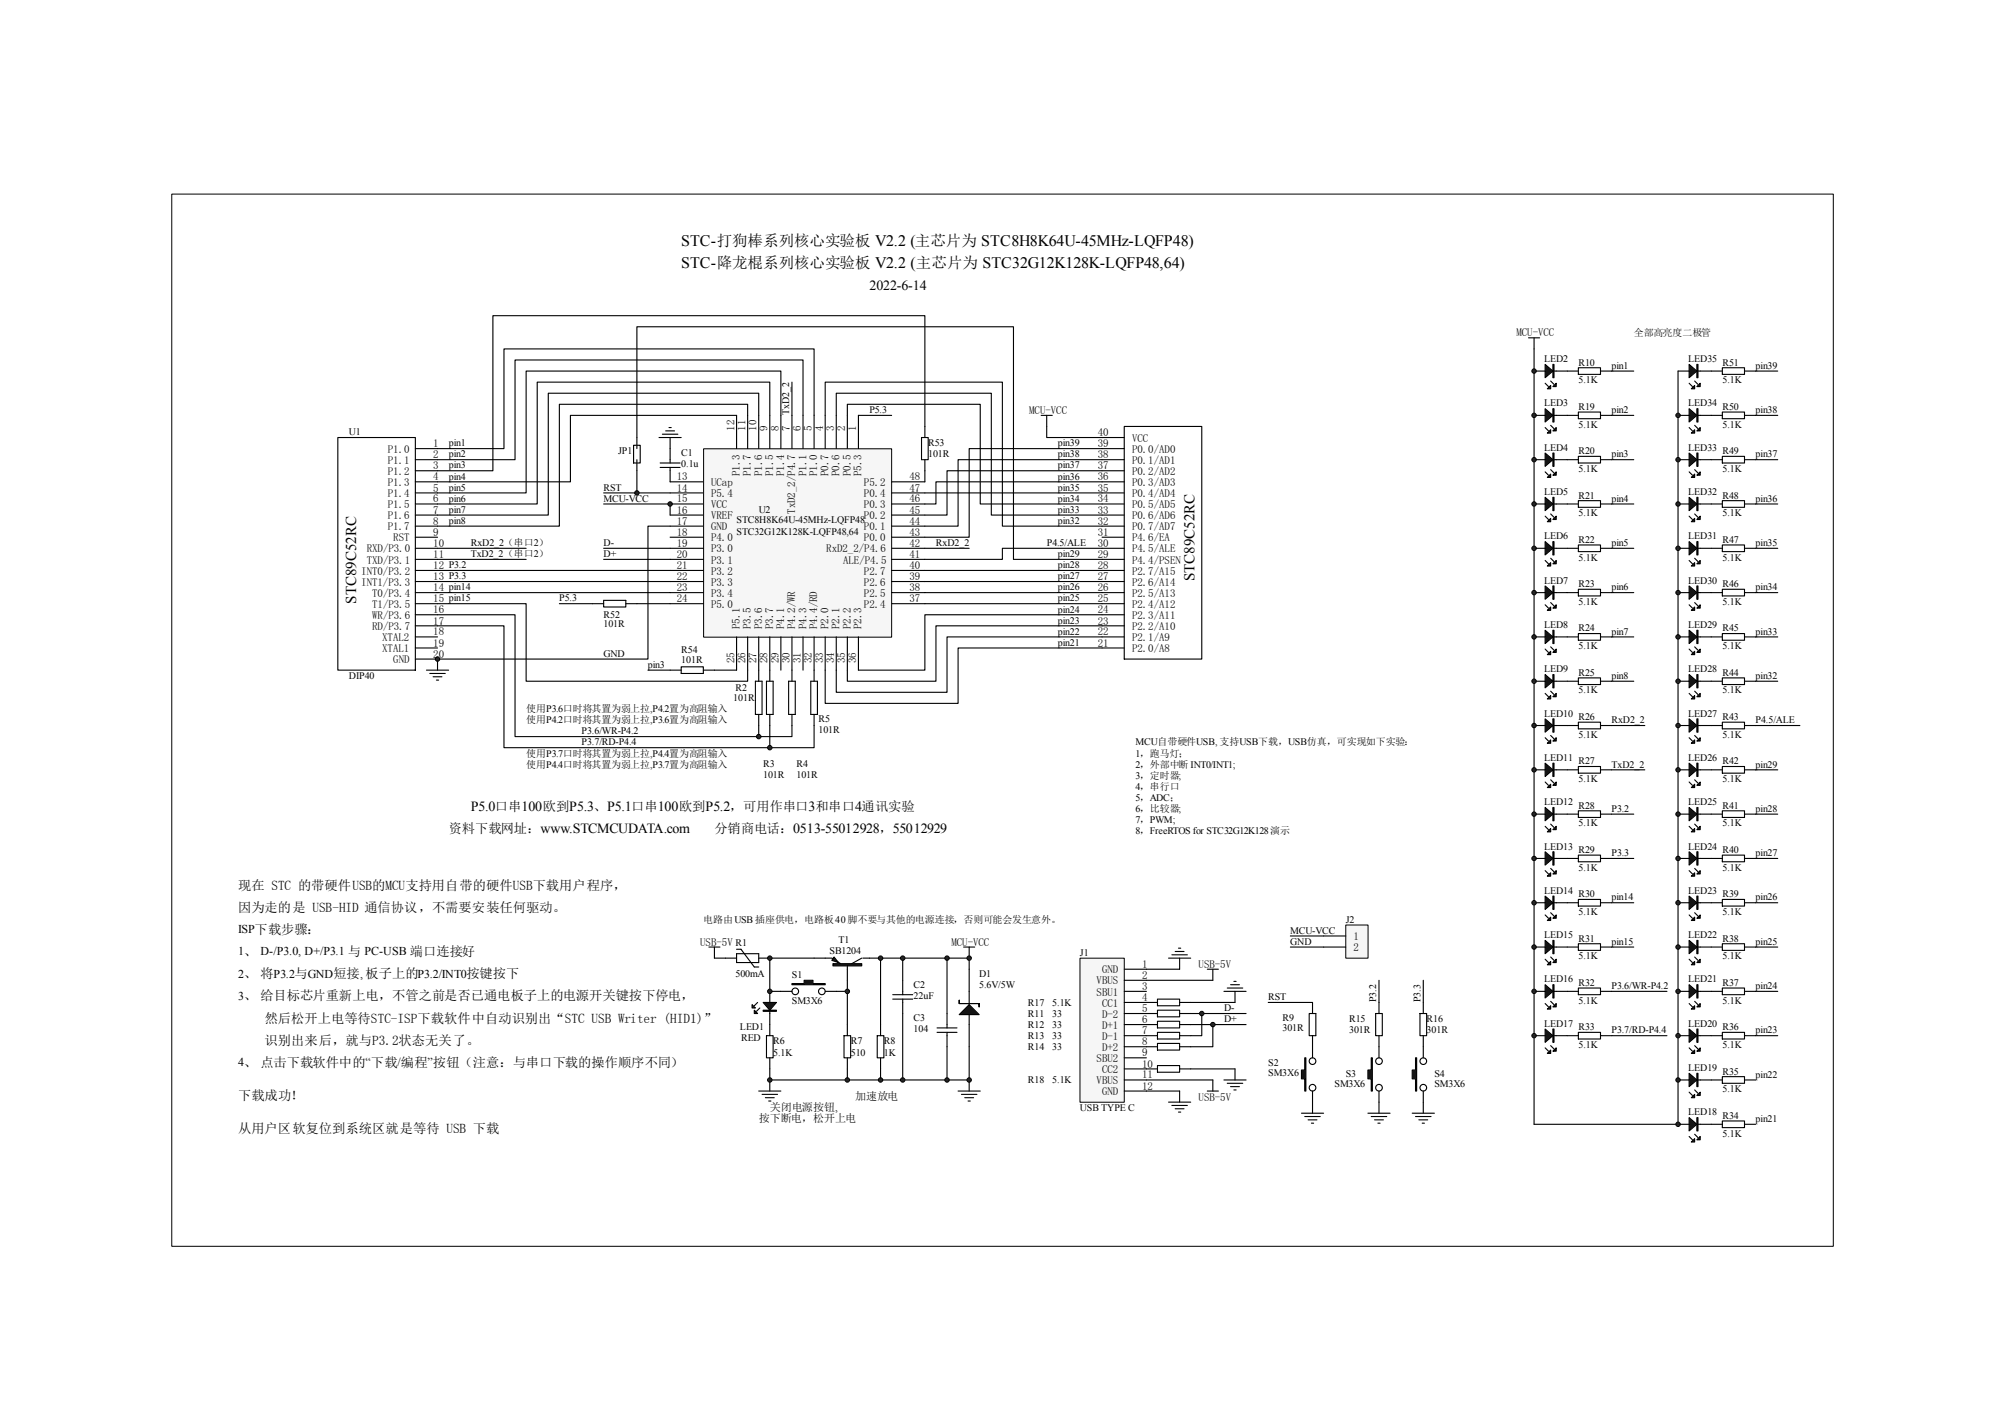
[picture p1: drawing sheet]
<svg xmlns="http://www.w3.org/2000/svg" width="297mm" height="210mm" viewBox="0 0 297 210" stroke-linecap="round" stroke-linejoin="round" font-family="sans-serif">
<defs><g id="words">
<g font-size="2.4">
<text x="100.9" y="39.6">STC-降龙棍系列核心实验板 V2.2 (主芯片为 STC32G12K128K-LQFP48,64)</text>
<text x="100.9" y="36.4">STC-打狗棒系列核心实验板 V2.2 (主芯片为 STC8H8K64U-45MHz-LQFP48)</text>
</g>
<g font-size="2.2">
<text x="52.7" y="89.4" transform="rotate(-90 52.7 89.4)">STC89C52RC</text>
<text x="176.9" y="86.1" transform="rotate(-90 176.9 86.1)">STC89C52RC</text>
</g>
<g font-size="2.1">
<text x="128.8" y="43">2022-6-14</text>
<text x="69.7" y="120">P5.0口串100欧到P5.3、P5.1口串100欧到P5.2，可用作串口3和串口4通讯实验</text>
</g>
<g font-size="2">
<text x="66.5" y="123.3">资料下载网址：www.STCMCUDATA.com</text>
<text x="105.8" y="123.3">分销商电话：0513-55012928，55012929</text>
<text x="35.3" y="131.8">现在 STC 的带硬件USB的MCU支持用自带的硬件USB下载用户程序，</text>
<text x="35.3" y="135">因为走的是 USB-HID 通信协议，不需要安装任何驱动。</text>
<text x="39.2" y="154.7">识别出来后，就与P3.2状态无关了。</text>
<text x="39.2" y="151.5">然后松开上电等待STC-ISP下载软件中自动识别出“STC USB Writer (HID1)”</text>
<text x="35.3" y="167.9">从用户区软复位到系统区就是等待 USB 下载</text>
<text x="35.3" y="162.9">下载成功！</text>
</g>
<g font-size="1.8">
<text x="35.3" y="138.2">ISP下载步骤：</text>
<text x="35.3" y="141.5">1、 D-/P3.0, D+/P3.1 与 PC-USB 端口连接好</text>
<text x="35.3" y="144.8">2、 将P3.2与GND短接, 板子上的P3.2/INT0按键按下</text>
<text x="35.3" y="148">3、 给目标芯片重新上电，不管之前是否已通电板子上的电源开关键按下停电，</text>
<text x="35.3" y="157.9">4、 点击下载软件中的“下载/编程”按钮（注意：与串口下载的操作顺序不同）</text>
</g>
<g font-size="1.6">
<text x="224.6" y="49.8">MCU-VCC</text>
<text x="108.8" y="63.8" transform="rotate(-90 108.8 63.8)">12</text>
<text x="110.4" y="63.8" transform="rotate(-90 110.4 63.8)">11</text>
<text x="112" y="63.8" transform="rotate(-90 112 63.8)">10</text>
<text x="113.7" y="63.8" transform="rotate(-90 113.7 63.8)">9</text>
<text x="115.4" y="63.8" transform="rotate(-90 115.4 63.8)">8</text>
<text x="117" y="63.8" transform="rotate(-90 117 63.8)">7</text>
<text x="118.6" y="63.8" transform="rotate(-90 118.6 63.8)">6</text>
<text x="120.3" y="63.8" transform="rotate(-90 120.3 63.8)">5</text>
<text x="121.9" y="63.8" transform="rotate(-90 121.9 63.8)">4</text>
<text x="123.6" y="63.8" transform="rotate(-90 123.6 63.8)">3</text>
<text x="125.2" y="63.8" transform="rotate(-90 125.2 63.8)">2</text>
<text x="126.8" y="63.8" transform="rotate(-90 126.8 63.8)">1</text>
<text x="152.4" y="61.3">MCU-VCC</text>
<text x="162.6" y="64.6">40</text>
<text x="167.7" y="65.4">VCC</text>
<text x="57.5" y="72">P1. 3</text>
<text x="57.5" y="70.3">P1. 2</text>
<text x="57.5" y="68.7">P1. 1</text>
<text x="57.5" y="67">P1. 0</text>
<text x="64.2" y="71.2">4</text>
<text x="64.2" y="69.5">3</text>
<text x="64.2" y="67.9">2</text>
<text x="64.2" y="66.2">1</text>
<text x="100.3" y="71.2">13</text>
<text x="105.3" y="72">UCap</text>
<text x="109.6" y="70.5" transform="rotate(-90 109.6 70.5)">P1. 3</text>
<text x="111.2" y="70.5" transform="rotate(-90 111.2 70.5)">P1. 7</text>
<text x="112.9" y="70.5" transform="rotate(-90 112.9 70.5)">P1. 6</text>
<text x="114.5" y="70.5" transform="rotate(-90 114.5 70.5)">P1. 5</text>
<text x="116.2" y="70.5" transform="rotate(-90 116.2 70.5)">P1. 4</text>
<text x="119.5" y="70.5" transform="rotate(-90 119.5 70.5)">P1. 1</text>
<text x="121.1" y="70.5" transform="rotate(-90 121.1 70.5)">P1. 0</text>
<text x="122.7" y="70.5" transform="rotate(-90 122.7 70.5)">P0. 7</text>
<text x="124.4" y="70.5" transform="rotate(-90 124.4 70.5)">P0. 6</text>
<text x="126" y="70.5" transform="rotate(-90 126 70.5)">P0. 5</text>
<text x="127.6" y="70.5" transform="rotate(-90 127.6 70.5)">P5. 3</text>
<text x="128" y="72">P5. 2</text>
<text x="134.7" y="71.2">48</text>
<text x="162.6" y="71.2">36</text>
<text x="162.6" y="69.5">37</text>
<text x="162.6" y="67.9">38</text>
<text x="162.6" y="66.2">39</text>
<text x="167.7" y="72">P0. 3/AD3</text>
<text x="167.7" y="70.3">P0. 2/AD2</text>
<text x="167.7" y="68.7">P0. 1/AD1</text>
<text x="167.7" y="67">P0. 0/AD0</text>
<text x="57.5" y="76.9">P1. 6</text>
<text x="57.5" y="75.3">P1. 5</text>
<text x="57.5" y="73.6">P1. 4</text>
<text x="64.2" y="77.7">8</text>
<text x="64.2" y="76.1">7</text>
<text x="64.2" y="74.4">6</text>
<text x="64.2" y="72.8">5</text>
<text x="100.3" y="72.8">14</text>
<text x="100.3" y="74.4">15</text>
<text x="100.3" y="76.1">16</text>
<text x="100.3" y="77.7">17</text>
<text x="105.3" y="73.6">P5. 4</text>
<text x="105.3" y="75.3">VCC</text>
<text x="105.3" y="76.9">VREF</text>
<text x="117.8" y="76.1" transform="rotate(-90 117.8 76.1)">TxD2_2/P4. 7</text>
<text x="128" y="76.9">P0. 2</text>
<text x="128" y="75.3">P0. 3</text>
<text x="128" y="73.6">P0. 4</text>
<text x="134.7" y="77.7">44</text>
<text x="134.7" y="76.1">45</text>
<text x="134.7" y="74.4">46</text>
<text x="134.7" y="72.8">47</text>
<text x="162.6" y="77.7">32</text>
<text x="162.6" y="76.1">33</text>
<text x="162.6" y="74.4">34</text>
<text x="162.6" y="72.8">35</text>
<text x="167.7" y="76.9">P0. 6/AD6</text>
<text x="167.7" y="75.3">P0. 5/AD5</text>
<text x="167.7" y="73.6">P0. 4/AD4</text>
<text x="54.3" y="83.5">TXD/P3. 1</text>
<text x="54.3" y="81.8">RXD/P3. 0</text>
<text x="57.5" y="78.5">P1. 7</text>
<text x="58.3" y="80.2">RST</text>
<text x="64.2" y="82.6">11</text>
<text x="64.2" y="81">10</text>
<text x="64.2" y="79.4">9</text>
<text x="100.3" y="79.4">18</text>
<text x="100.3" y="81">19</text>
<text x="100.3" y="82.6">20</text>
<text x="105.3" y="78.5">GND</text>
<text x="105.3" y="80.2">P4. 0</text>
<text x="105.3" y="81.8">P3. 0</text>
<text x="105.3" y="83.5">P3. 1</text>
<text x="122.4" y="81.8">RxD2_2/P4. 6</text>
<text x="124.9" y="83.5">ALE/P4. 5</text>
<text x="128" y="80.2">P0. 0</text>
<text x="128" y="78.5">P0. 1</text>
<text x="134.7" y="82.6">41</text>
<text x="134.7" y="81">42</text>
<text x="134.7" y="79.4">43</text>
<text x="162.6" y="82.6">29</text>
<text x="162.6" y="81">30</text>
<text x="162.6" y="79.4">31</text>
<text x="167.7" y="83.5">P4. 4/PSEN</text>
<text x="167.7" y="81.8">P4. 5/ALE</text>
<text x="167.7" y="80.2">P4. 6/EA</text>
<text x="167.7" y="78.5">P0. 7/AD7</text>
<text x="53.5" y="86.7">INT1/P3. 3</text>
<text x="53.5" y="85.1">INT0/P3. 2</text>
<text x="55.1" y="88.4">T0/P3. 4</text>
<text x="64.2" y="89.2">15 pin15</text>
<text x="64.2" y="87.5">14 pin14</text>
<text x="64.2" y="85.9">13 P3.3</text>
<text x="64.2" y="84.3">12 P3.2</text>
<text x="100.3" y="84.3">21</text>
<text x="100.3" y="85.9">22</text>
<text x="100.3" y="87.5">23</text>
<text x="100.3" y="89.2">24</text>
<text x="105.3" y="85.1">P3. 2</text>
<text x="105.3" y="86.7">P3. 3</text>
<text x="105.3" y="88.4">P3. 4</text>
<text x="128" y="88.4">P2. 5</text>
<text x="128" y="86.7">P2. 6</text>
<text x="128" y="85.1">P2. 7</text>
<text x="134.7" y="89.2">37</text>
<text x="134.7" y="87.5">38</text>
<text x="134.7" y="85.9">39</text>
<text x="134.7" y="84.3">40</text>
<text x="162.6" y="89.2">25</text>
<text x="162.6" y="87.5">26</text>
<text x="162.6" y="85.9">27</text>
<text x="162.6" y="84.3">28</text>
<text x="167.7" y="88.4">P2. 5/A13</text>
<text x="167.7" y="86.7">P2. 6/A14</text>
<text x="167.7" y="85.1">P2. 7/A15</text>
<text x="55.1" y="93.3">RD/P3. 7</text>
<text x="55.1" y="91.6">WR/P3. 6</text>
<text x="55.1" y="90">T1/P3. 5</text>
<text x="56.6" y="94.9">XTAL2</text>
<text x="64.2" y="95.8">19</text>
<text x="64.2" y="94.1">18</text>
<text x="64.2" y="92.5">17</text>
<text x="64.2" y="90.8">16</text>
<text x="105.3" y="90">P5. 0</text>
<text x="109.6" y="93.2" transform="rotate(-90 109.6 93.2)">P5. 1</text>
<text x="111.2" y="93.2" transform="rotate(-90 111.2 93.2)">P3. 5</text>
<text x="112.9" y="93.2" transform="rotate(-90 112.9 93.2)">P3. 6</text>
<text x="114.5" y="93.2" transform="rotate(-90 114.5 93.2)">P3. 7</text>
<text x="116.2" y="93.2" transform="rotate(-90 116.2 93.2)">P4. 1</text>
<text x="117.8" y="93.2" transform="rotate(-90 117.8 93.2)">P4. 2/WR</text>
<text x="119.5" y="93.2" transform="rotate(-90 119.5 93.2)">P4. 3</text>
<text x="121.1" y="93.2" transform="rotate(-90 121.1 93.2)">P4. 4/RD</text>
<text x="122.7" y="93.2" transform="rotate(-90 122.7 93.2)">P2. 0</text>
<text x="124.4" y="93.2" transform="rotate(-90 124.4 93.2)">P2. 1</text>
<text x="126" y="93.2" transform="rotate(-90 126 93.2)">P2. 2</text>
<text x="127.6" y="93.2" transform="rotate(-90 127.6 93.2)">P2. 3</text>
<text x="128" y="90">P2. 4</text>
<text x="162.6" y="95.8">21</text>
<text x="162.6" y="94.1">22</text>
<text x="162.6" y="92.5">23</text>
<text x="162.6" y="90.8">24</text>
<text x="167.7" y="94.9">P2. 1/A9</text>
<text x="167.7" y="93.3">P2. 2/A10</text>
<text x="167.7" y="91.6">P2. 3/A11</text>
<text x="167.7" y="90">P2. 4/A12</text>
<text x="56.6" y="96.6">XTAL1</text>
<text x="58.3" y="98.2">GND</text>
<text x="64.2" y="97.4">20</text>
<text x="108.8" y="98.2" transform="rotate(-90 108.8 98.2)">25</text>
<text x="110.4" y="98.2" transform="rotate(-90 110.4 98.2)">26</text>
<text x="112" y="98.2" transform="rotate(-90 112 98.2)">27</text>
<text x="113.7" y="98.2" transform="rotate(-90 113.7 98.2)">28</text>
<text x="115.4" y="98.2" transform="rotate(-90 115.4 98.2)">29</text>
<text x="117" y="98.2" transform="rotate(-90 117 98.2)">30</text>
<text x="118.6" y="98.2" transform="rotate(-90 118.6 98.2)">31</text>
<text x="120.3" y="98.2" transform="rotate(-90 120.3 98.2)">32</text>
<text x="121.9" y="98.2" transform="rotate(-90 121.9 98.2)">33</text>
<text x="123.6" y="98.2" transform="rotate(-90 123.6 98.2)">34</text>
<text x="125.2" y="98.2" transform="rotate(-90 125.2 98.2)">35</text>
<text x="126.8" y="98.2" transform="rotate(-90 126.8 98.2)">36</text>
<text x="167.7" y="96.6">P2. 0/A8</text>
<text x="103.7" y="140">USB-5V R1</text>
<text x="140.9" y="140">MCU-VCC</text>
<text x="169.2" y="143.3">1</text>
<text x="177.6" y="143.3">USB-5V</text>
<text x="200.5" y="139.2">1</text>
<text x="200.5" y="140.9">2</text>
<text x="162.4" y="145.8">VBUS</text>
<text x="162.4" y="147.4">SBU1</text>
<text x="163.2" y="144.1">GND</text>
<text x="163.2" y="149.1">CC1</text>
<text x="169.2" y="145">2</text>
<text x="169.2" y="146.6">3</text>
<text x="169.2" y="148.2">4</text>
<text x="169.2" y="149.9">5</text>
<text x="163.2" y="150.7">D-2</text>
<text x="163.2" y="152.3">D+1</text>
<text x="163.2" y="154">D-1</text>
<text x="163.2" y="155.7">D+2</text>
<text x="169.2" y="151.5">6</text>
<text x="169.2" y="153.2">7</text>
<text x="169.2" y="154.8">8</text>
<text x="162.4" y="160.6">VBUS</text>
<text x="162.4" y="157.3">SBU2</text>
<text x="163.2" y="158.9">CC2</text>
<text x="169.2" y="159.7">11</text>
<text x="169.2" y="161.4">12</text>
<text x="169.2" y="156.5">9</text>
<text x="169.2" y="158.1">10</text>
<text x="112.4" y="166.2">按下断电，松开上电</text>
<text x="114" y="164.5">关闭电源按钮,</text>
<text x="126.7" y="162.9">加速放电</text>
<text x="163.2" y="162.2">GND</text>
<text x="177.6" y="163">USB-5V</text>
</g>
<g font-size="1.5">
<text x="228.7" y="53.6">LED2</text>
<text x="242" y="49.7">全部高亮度二极管</text>
<text x="250.1" y="53.6">LED35</text>
<text x="233.8" y="54.1">R10</text>
<text x="233.8" y="56.8">5.1K</text>
<text x="238.7" y="54.6">pin1</text>
<text x="255.1" y="54.1">R51</text>
<text x="255.1" y="56.8">5.1K</text>
<text x="260.1" y="54.6">pin39</text>
<text x="51.7" y="64.5">U1</text>
<text x="116.9" y="61.5" transform="rotate(-90 116.9 61.5)">TxD2_2</text>
<text x="128.8" y="61.2">P5.3</text>
<text x="228.7" y="60.2">LED3</text>
<text x="233.8" y="60.7">R19</text>
<text x="233.8" y="63.3">5.1K</text>
<text x="238.7" y="61.2">pin2</text>
<text x="250.1" y="60.2">LED34</text>
<text x="255.1" y="60.7">R50</text>
<text x="255.1" y="63.3">5.1K</text>
<text x="260.1" y="61.2">pin38</text>
<text x="66.5" y="66.1">pin1</text>
<text x="66.5" y="67.7">pin2</text>
<text x="66.5" y="69.4">pin3</text>
<text x="66.5" y="71">pin4</text>
<text x="91.6" y="67.3">JP1</text>
<text x="100.9" y="67.6">C1</text>
<text x="100.9" y="69.2">0.1u</text>
<text x="137.5" y="66.1">R53</text>
<text x="137.5" y="67.7">101R</text>
<text x="156.7" y="66.1">pin39</text>
<text x="156.7" y="67.7">pin38</text>
<text x="156.7" y="69.4">pin37</text>
<text x="156.7" y="71">pin36</text>
<text x="228.7" y="66.8">LED4</text>
<text x="233.8" y="67.3">R20</text>
<text x="233.8" y="69.9">5.1K</text>
<text x="238.7" y="67.7">pin3</text>
<text x="250.1" y="66.8">LED33</text>
<text x="255.1" y="67.3">R49</text>
<text x="255.1" y="69.9">5.1K</text>
<text x="260.1" y="67.7">pin37</text>
<text x="66.5" y="72.7">pin5</text>
<text x="66.5" y="74.3">pin6</text>
<text x="66.5" y="75.9">pin7</text>
<text x="66.5" y="77.6">pin8</text>
<text x="89.4" y="72.7">RST</text>
<text x="89.4" y="74.3">MCU-VCC</text>
<text x="109.1" y="77.4">STC8H8K64U-45MHz-LQFP48</text>
<text x="112.4" y="75.9">U2</text>
<text x="156.7" y="72.7">pin35</text>
<text x="156.7" y="74.3">pin34</text>
<text x="156.7" y="75.9">pin33</text>
<text x="156.7" y="77.6">pin32</text>
<text x="228.7" y="73.3">LED5</text>
<text x="233.8" y="73.8">R21</text>
<text x="233.8" y="76.5">5.1K</text>
<text x="238.7" y="74.3">pin4</text>
<text x="250.1" y="73.3">LED32</text>
<text x="255.1" y="73.8">R48</text>
<text x="255.1" y="76.5">5.1K</text>
<text x="260.1" y="74.3">pin36</text>
<text x="69.7" y="82.5">TxD2_2（串口2）</text>
<text x="69.7" y="80.9">RxD2_2（串口2）</text>
<text x="89.4" y="80.9">D-</text>
<text x="89.4" y="82.5">D+</text>
<text x="109.1" y="79.2">STC32G12K128K-LQFP48,64</text>
<text x="138.6" y="80.9">RxD2_2</text>
<text x="155.1" y="80.9">P4.5/ALE</text>
<text x="156.7" y="82.5">pin29</text>
<text x="228.7" y="79.9">LED6</text>
<text x="233.8" y="80.4">R22</text>
<text x="233.8" y="83">5.1K</text>
<text x="238.7" y="80.9">pin5</text>
<text x="250.1" y="79.9">LED31</text>
<text x="255.1" y="80.4">R47</text>
<text x="255.1" y="83">5.1K</text>
<text x="260.1" y="80.9">pin35</text>
<text x="82.8" y="89.1">P5.3</text>
<text x="156.7" y="84.2">pin28</text>
<text x="156.7" y="85.8">pin27</text>
<text x="156.7" y="87.4">pin26</text>
<text x="156.7" y="89.1">pin25</text>
<text x="228.7" y="86.4">LED7</text>
<text x="233.8" y="87">R23</text>
<text x="233.8" y="89.6">5.1K</text>
<text x="238.7" y="87.4">pin6</text>
<text x="250.1" y="86.4">LED30</text>
<text x="255.1" y="87">R46</text>
<text x="255.1" y="89.6">5.1K</text>
<text x="260.1" y="87.4">pin34</text>
<text x="89.4" y="91.5">R52</text>
<text x="89.4" y="92.8">101R</text>
<text x="156.7" y="90.7">pin24</text>
<text x="156.7" y="92.4">pin23</text>
<text x="156.7" y="94">pin22</text>
<text x="156.7" y="95.6">pin21</text>
<text x="228.7" y="93">LED8</text>
<text x="233.8" y="93.5">R24</text>
<text x="238.7" y="94">pin7</text>
<text x="250.1" y="93">LED29</text>
<text x="255.1" y="93.5">R45</text>
<text x="260.1" y="94">pin33</text>
<text x="51.7" y="100.5">DIP40</text>
<text x="89.4" y="97.3">GND</text>
<text x="96" y="98.9">pin3</text>
<text x="100.9" y="96.8">R54</text>
<text x="100.9" y="98.3">101R</text>
<text x="228.7" y="99.6">LED9</text>
<text x="233.8" y="96.1">5.1K</text>
<text x="233.8" y="100.1">R25</text>
<text x="238.7" y="100.5">pin8</text>
<text x="250.1" y="99.6">LED28</text>
<text x="255.1" y="96.1">5.1K</text>
<text x="255.1" y="100.1">R44</text>
<text x="260.1" y="100.5">pin32</text>
<text x="77.9" y="105.5">使用P3.6口时将其置为弱上拉,P4.2置为高阻输入</text>
<text x="77.9" y="107.1">使用P4.2口时将其置为弱上拉,P3.6置为高阻输入</text>
<text x="108.6" y="103.8">101R</text>
<text x="109" y="102.4">R2</text>
<text x="121.2" y="107">R5</text>
<text x="228.7" y="106.1">LED10</text>
<text x="233.8" y="102.7">5.1K</text>
<text x="233.8" y="106.6">R26</text>
<text x="238.7" y="107.1">RxD2_2</text>
<text x="250.1" y="106.1">LED27</text>
<text x="255.1" y="102.7">5.1K</text>
<text x="255.1" y="106.6">R43</text>
<text x="260.1" y="107.1">P4.5/ALE</text>
<text x="77.9" y="112.1">使用P3.7口时将其置为弱上拉,P4.4置为高阻输入</text>
<text x="77.9" y="113.7">使用P4.4口时将其置为弱上拉,P3.7置为高阻输入</text>
<text x="86.1" y="110.4">P3.7/RD-P4.4</text>
<text x="86.1" y="108.8">P3.6/WR-P4.2</text>
<text x="113" y="113.5">R3</text>
<text x="118" y="113.5">R4</text>
<text x="121.2" y="108.6">101R</text>
<text x="168.2" y="110.4">MCU自带硬件USB, 支持USB下载，USB仿真，可实现如下实验：</text>
<text x="168.2" y="112.1">1，跑马灯；</text>
<text x="168.2" y="113.7">2，外部中断 INT0/INT1;</text>
<text x="228.7" y="112.7">LED11</text>
<text x="233.8" y="109.3">5.1K</text>
<text x="233.8" y="113.2">R27</text>
<text x="238.7" y="113.7">TxD2_2</text>
<text x="250.1" y="112.7">LED26</text>
<text x="255.1" y="109.3">5.1K</text>
<text x="255.1" y="113.2">R42</text>
<text x="260.1" y="113.7">pin29</text>
<text x="113" y="115.1">101R</text>
<text x="118" y="115.1">101R</text>
<text x="168.2" y="115.3">3，定时器;</text>
<text x="168.2" y="117">4，串行口</text>
<text x="168.2" y="118.6">5，ADC；</text>
<text x="228.7" y="119.3">LED12</text>
<text x="233.8" y="115.8">5.1K</text>
<text x="233.8" y="119.8">R28</text>
<text x="250.1" y="119.3">LED25</text>
<text x="255.1" y="115.8">5.1K</text>
<text x="255.1" y="119.8">R41</text>
<text x="168.2" y="120.2">6，比较器;</text>
<text x="168.2" y="121.9">7，PWM;</text>
<text x="168.2" y="123.5">8，FreeRTOS for STC32G12K128演示</text>
<text x="228.7" y="125.8">LED13</text>
<text x="233.8" y="122.4">5.1K</text>
<text x="238.7" y="120.2">P3.2</text>
<text x="250.1" y="125.8">LED24</text>
<text x="255.1" y="122.4">5.1K</text>
<text x="260.1" y="120.2">pin28</text>
<text x="233.8" y="126.3">R29</text>
<text x="233.8" y="128.9">5.1K</text>
<text x="238.7" y="126.8">P3.3</text>
<text x="255.1" y="126.3">R40</text>
<text x="255.1" y="128.9">5.1K</text>
<text x="260.1" y="126.8">pin27</text>
<text x="104.2" y="136.7">电路由USB 插座供电，电路板40脚不要与其他的电源连接，否则可能会发生意外。</text>
<text x="199.3" y="136.7">J2</text>
<text x="228.7" y="132.4">LED14</text>
<text x="233.8" y="132.9">R30</text>
<text x="233.8" y="135.5">5.1K</text>
<text x="238.7" y="133.3">pin14</text>
<text x="250.1" y="132.4">LED23</text>
<text x="255.1" y="132.9">R39</text>
<text x="255.1" y="135.5">5.1K</text>
<text x="260.1" y="133.3">pin26</text>
<text x="122.9" y="141.2">SB1204</text>
<text x="124.2" y="139.6">T1</text>
<text x="160" y="141.6">J1</text>
<text x="191.1" y="138.3">MCU-VCC</text>
<text x="191.1" y="139.9">GND</text>
<text x="228.7" y="138.9">LED15</text>
<text x="233.8" y="139.4">R31</text>
<text x="233.8" y="142.1">5.1K</text>
<text x="238.7" y="139.9">pin15</text>
<text x="250.1" y="138.9">LED22</text>
<text x="255.1" y="139.4">R38</text>
<text x="255.1" y="142.1">5.1K</text>
<text x="260.1" y="139.9">pin25</text>
<text x="109" y="144.7">500mA</text>
<text x="117.3" y="144.9">S1</text>
<text x="117.3" y="148.6">SM3X6</text>
<text x="135.3" y="146.3">C2</text>
<text x="135.3" y="148">22uF</text>
<text x="145" y="144.7">D1</text>
<text x="145" y="146.3">5.6V/5W</text>
<text x="152.3" y="149">R17</text>
<text x="155.9" y="149">5.1K</text>
<text x="181.3" y="149.8">D-</text>
<text x="187.9" y="148.1">RST</text>
<text x="203.8" y="148.5" transform="rotate(-90 203.8 148.5)">P3.2</text>
<text x="210.4" y="148.5" transform="rotate(-90 210.4 148.5)">P3.3</text>
<text x="228.7" y="145.5">LED16</text>
<text x="233.8" y="146">R32</text>
<text x="233.8" y="148.6">5.1K</text>
<text x="238.7" y="146.5">P3.6/WR-P4.2</text>
<text x="250.1" y="145.5">LED21</text>
<text x="255.1" y="146">R37</text>
<text x="255.1" y="148.6">5.1K</text>
<text x="260.1" y="146.5">pin24</text>
<text x="109.6" y="152.6">LED1</text>
<text x="109.8" y="154.2">RED</text>
<text x="114.5" y="154.7">R6</text>
<text x="126" y="154.7">R7</text>
<text x="130.9" y="154.7">R8</text>
<text x="135.3" y="151.3">C3</text>
<text x="135.3" y="152.9">104</text>
<text x="152.3" y="150.6">R11</text>
<text x="152.3" y="152.2">R12</text>
<text x="152.3" y="153.9">R13</text>
<text x="152.3" y="155.5">R14</text>
<text x="155.9" y="150.6">33</text>
<text x="155.9" y="152.2">33</text>
<text x="155.9" y="153.9">33</text>
<text x="155.9" y="155.5">33</text>
<text x="181.3" y="151.4">D+</text>
<text x="190" y="151.3">R9</text>
<text x="190" y="152.7">301R</text>
<text x="199.9" y="151.4">R15</text>
<text x="199.9" y="153">301R</text>
<text x="211.3" y="151.4">R16</text>
<text x="211.3" y="153">301R</text>
<text x="228.7" y="152.1">LED17</text>
<text x="233.8" y="152.6">R33</text>
<text x="233.8" y="155.2">5.1K</text>
<text x="238.7" y="153">P3.7/RD-P4.4</text>
<text x="250.1" y="152.1">LED20</text>
<text x="255.1" y="152.6">R36</text>
<text x="255.1" y="155.2">5.1K</text>
<text x="260.1" y="153">pin23</text>
<text x="114.5" y="156.3">5.1K</text>
<text x="126" y="156.3">510</text>
<text x="130.9" y="156.3">1K</text>
<text x="152.3" y="160.4">R18</text>
<text x="155.9" y="160.4">5.1K</text>
<text x="187.9" y="157.8">S2</text>
<text x="187.9" y="159.3">SM3X6</text>
<text x="197.7" y="160.9">SM3X6</text>
<text x="199.3" y="159.5">S3</text>
<text x="212.5" y="159.5">S4</text>
<text x="212.5" y="160.9">SM3X6</text>
<text x="250.1" y="158.6">LED19</text>
<text x="255.1" y="159.1">R35</text>
<text x="255.1" y="161.8">5.1K</text>
<text x="260.1" y="159.6">pin22</text>
<text x="160" y="164.5">USB TYPE C</text>
<text x="250.1" y="165.2">LED18</text>
<text x="255.1" y="165.7">R34</text>
<text x="260.1" y="166.2">pin21</text>
<text x="255.1" y="168.3">5.1K</text>
</g>
</g></defs>
<path d="M25.4 28.7h246.2v155.9h-246.2z" fill="none" stroke="#000" stroke-width=".15"/>
<path d="M104.3 66.5h27.8v27.9h-27.8z" fill="#f6f6f6"/>
<path d="M104.2 66.5h27.9v27.9h-27.9z" fill="none" stroke="#000" stroke-width=".15"/>
<g fill="none" stroke="#000" stroke-width=".16">
<path d="M50 64.8h11.5v34.4h-11.5zM61.5 66.4h13.2v-14.7h45.9v14.7M61.5 71.4h3.3M61.5 73h3.3M61.5 74.6h3.3M61.5 76.3h3.3M61.5 77.9h3.3M61.5 79.6h3.3M61.5 69.7h3.3M89.4 73h14.8M99.3 71.4h4.9M99.3 77.9h4.9"/>
<path d="M99.3 79.6h4.9M104.2 74.6h-4.9v1.7h4.9M109.1 61.5v4.9M110.7 61.5v4.9M112.4 61.5v4.9M114 61.5v4.9M115.7 61.5v4.9M117.3 61.5v4.9M119 66.4v-13.1h-42.7v14.8h-14.8M122.2 66.4v-9.8h26.3v21.3h18M123.9 66.4v-8.2h22.9v18.1h19.7M125.5 61.5v4.9"/>
<path d="M127.2 61.5v4.9M132.1 71.4h4.9M132.1 73h34.4M163.3 74.6h3.2M163.3 79.6h3.2M163.3 64.8h3.2M166.5 63.2h11.5v34.4h-11.5zM166.5 71.4h-27.9v3.2h-6.5M166.5 69.7h-26.2v6.6h-8.2M166.5 68.1h-24.6v9.8h-9.8M166.5 66.4h-22.9v13.2h-11.5M61.5 89.4h16.4v11.5h32.8v-6.6"/>
<path d="M61.5 81.2h3.3M61.5 82.8h3.3M61.5 84.5h42.7M61.5 86.1h42.7M61.5 87.8h42.7M61.5 97.6h3.3v1.6M61.5 96h3.3M61.5 94.3h3.3M61.5 92.7h3.3M61.5 91h3.3M63.2 99.2h3.3M63.7 99.7h2.3"/>
<path d="M99.3 81.2h4.9M99.3 82.8h4.9M99.3 89.4h4.9M109.1 94.3v4.9M112.4 94.3v4.9M114 94.3v4.9M115.7 94.3v4.9M117.3 94.3v4.9M119 94.3v4.9M120.6 94.3v4.9M122.2 94.3v9.9h19.7v-8.2h24.6M123.9 94.3v8.2h16.4v-8.2h26.2"/>
<path d="M132.1 81.2h4.9M132.1 82.8h4.9M132.1 84.5h34.4M132.1 86.1h34.4M132.1 87.8h34.4M132.1 89.4h34.4M163.3 81.2h3.2M163.3 82.8h3.2M166.5 91h-29.5v8.2h-9.8v-4.9M166.5 92.7h-27.9v8.2h-13.1v-6.6M64.2 100.2h1.3M64.6 100.7h.4"/>
<path d="M193.9 150.1h1v3.3h-1zM194.4 148.5v1.6M194.4 153.4v3.3M192.8 164.9h3.3M193.3 165.4h2.3M193.8 165.8h1.3M194.3 166.3h.3M194.4 161.6v3.3"/>
</g>
<path d="M193.3 156.7h.1v4.9h-.1v-1.8h-.5v-1.3h.5z" fill-rule="evenodd" fill="#1c1c1c" stroke="#000" stroke-width=".16"/>
<g fill="none" stroke="#000" stroke-width=".16">
<path d="M117.3 56.6v4.9M93.9 65.9h.9v2.7h-.9zM94.3 66.4v-18h55.8v34.4h13.2M94.3 68.1v4.9M97.6 64.8h3.3M97.8 69.2h2.9M97.8 68.6h2.9M98.1 64.3h2.3M98.6 63.8h1.3M99.1 63.3h.3M99.3 77.9h-3.3v19.7h-31.2M99.3 64.8v3.8"/>
<path d="M99.3 69.2v2.2M109.1 61.5h-24.6v9.9h-19.7M110.7 61.5v-1.6h-27.8v18h-18.1M112.4 61.5v-3.3h-31.2v18.1h-16.4M114 61.5v-4.9h-34.4v18h-14.8M115.7 61.5v-6.5h-37.8v18h-13.1M64.8 91h11.5v18.1h36.1M64.8 92.7h9.9v18h45.9v-4.9M64.8 81.2h13.1M64.8 82.8h13.1M89.4 81.2h9.9M89.4 82.8h9.9"/>
<path d="M112.4 99.2v1.7M114 99.2v1.7M117.3 99.2v1.7M120.6 99.2v1.7M137 81.2h6.6M163.3 81.2h-14.8v1.6h-11.5M111.9 100.9h1v4.9h-1zM112.4 105.8v3.3h4.9v-3.3M113.5 100.9h1v4.9h-1zM114 105.8v4.9M116.8 100.9h1v4.9h-1zM120.1 100.9h1v4.9h-1z"/>
<path d="M173.1 141.9h3.3M173.6 141.4h2.3M174.1 140.9h1.3M174.6 140.4h.3M174.7 141.9v1.6h-4.9M176.4 150.1h1.6v3.3h-1.6M176.4 151.7h3.3v3.3h-3.3M178 150.1h6.6M179.7 151.7h4.9M187.9 148.5h6.5M203.8 150.1h1v3.3h-1zM204.3 145.2v4.9"/>
<path d="M204.3 153.4v3.3M210.3 150.1h1v3.3h-1zM210.8 145.2v4.9M210.8 153.4v1.6M169.8 161.6h4.9v1.6M173.1 163.2h3.3M173.6 163.7h2.3M174.1 164.2h1.3M174.6 164.7h.3M202.6 164.9h3.3M203.1 165.4h2.3M203.6 165.8h1.3"/>
<path d="M204.1 166.3h.3M204.3 161.6v3.3M209.2 164.9h3.3M209.7 165.4h2.3M210.2 165.8h1.3M210.7 166.3h.3M210.8 163.2v1.7"/>
<circle cx="194.4" cy="157.2" r=".49"/>
<circle cx="194.4" cy="161.1" r=".49"/>
</g>
<path d="M203.1 156.7h.2v4.9h-.2v-1.8h-.5v-1.3h.5z" fill-rule="evenodd" fill="#1c1c1c" stroke="#000" stroke-width=".16"/>
<g fill="none" stroke="#000" stroke-width=".16">
<path d="M210.8 155v1.7M210.8 161.6v1.6"/>
<circle cx="204.3" cy="157.2" r=".49"/>
<circle cx="204.3" cy="161.1" r=".49"/>
</g>
<path d="M209.7 156.7h.1v4.9h-.1v-1.8h-.5v-1.3h.5z" fill-rule="evenodd" fill="#1c1c1c" stroke="#000" stroke-width=".16"/>
<g fill="none" stroke="#000" stroke-width=".16">
<path d="M112.2 148.5l-.5 .4M112.6 149.3l-.5 .5M142.7 140.3h1.7M143.6 140.3v1.6"/>
<circle cx="210.8" cy="157.2" r=".49"/>
<circle cx="210.8" cy="161.1" r=".49"/>
</g>
<g fill="#1c1c1c" stroke="#000" stroke-width=".16">
<path d="M111.4 148.8l.5 .5h-.5z"/>
<path d="M111.7 149.6l.5 .5h-.5z"/>
</g>
<path d="M114 146.8v4.9" fill="none" stroke="#000" stroke-width=".16"/>
<g fill="#1c1c1c" stroke="#000" stroke-width=".16">
<path d="M113 148.5h2l-1 1.1z"/>
<path d="M113 149.6h2v.2h-2z" fill-rule="evenodd"/>
</g>
<path d="M114 146.8h3.3M122.2 146.8h1.7" fill="none" stroke="#000" stroke-width=".16"/>
<path d="M117.3 145.7h1.8v-.5h1.3v.5h1.8v.1h-4.9z" fill-rule="evenodd" fill="#1c1c1c" stroke="#000" stroke-width=".16"/>
<g fill="none" stroke="#000" stroke-width=".16">
<path d="M105 140.3h1.6M105.8 140.3v1.6M107.5 141.9h1.6M109.1 141.2h3.3v1.4h-3.3zM109.1 140.6h.7l1.9 2.6h.7M112.4 141.9h1.6v4.9M123.9 146.8h1.6M125 153.4h1v3.3h-1zM125.5 145.2v8.2M125.5 156.7v3.2M129.9 153.4h1v3.3h-1zM130.4 141.9v11.5"/>
<path d="M130.4 156.7v3.2M132.2 148h3M132.2 147.3h3M133.7 141.9v5.4M133.7 148v11.9M138.8 152.9h3M138.8 152.2h3M140.3 152.9v7h-26.3v-1.6M140.3 141.9v10.3M143.6 143.5v11.5M143.6 159.9v1.7M141.9 161.6h3.3"/>
<path d="M142.4 162.1h2.3M142.9 162.6h1.3M143.4 163.1h.3"/>
<circle cx="117.8" cy="146.8" r=".49"/>
<circle cx="121.7" cy="146.8" r=".49"/>
</g>
<g fill="#1c1c1c" stroke="#000" stroke-width=".16">
<path d="M142.1 150.3l1.5-1.5 1.4 1.5z"/>
<path d="M142.1 148.1v.5h2.9v.5v-.5h-2.9z" fill-rule="evenodd"/>
</g>
<g fill="none" stroke="#000" stroke-width=".16">
<path d="M89.4 74.6h9.9M154.2 61.5h1.7M155 61.5v3.3h8.3M105.8 141.9h1.7M114 159.9v1.7M120.6 141.9h2.6l1.3 .8M125.5 142.9v2.3M127.6 141.9l-1.4 .8M127.8 141.9h2.6M169.8 148.5h1.7M169.8 158.3h1.7M169.8 150.1h1.7"/>
<path d="M169.8 151.7h1.7M169.8 153.4h1.7M169.8 155h1.7M171.5 148h3.2v.9h-3.2zM171.5 157.8h3.2v1h-3.2zM171.5 149.6h3.2v1h-3.2zM171.5 151.2h3.2v1h-3.2zM171.5 152.9h3.2v1h-3.2zM171.5 154.5h3.2v1h-3.2zM174.7 158.3h8.2v1.6M174.7 150.1h1.7M174.7 151.7h1.7"/>
<path d="M174.7 153.4h1.7M174.7 155h1.7M178.8 143.5h1.7M179.7 143.5v1.7M179.7 159.9v1.7M181.3 146.8h3.3M181.3 159.9h3.3M181.8 146.3h2.3M182.3 145.8h1.3M182.8 145.3h.3M182.9 146.8v1.7h-8.2M112.4 161.6h3.3"/>
<path d="M112.9 162.1h2.3M113.4 162.6h1.3M113.9 163.1h.3M178.8 161.6h1.7M181.8 160.4h2.3M182.3 160.9h1.3M182.8 161.4h.3"/>
</g>
<g fill="#1c1c1c" stroke="#000" stroke-width=".16">
<path d="M123.5 141.7l.7 .9-1-.4z"/>
<path d="M123.4 142.7h4.2v.3h-4.2z" fill-rule="evenodd"/>
</g>
<path d="M125.5 61.5v-1.6h19.7v14.7h18.1M127.2 61.5h4.9M136.5 64.8h1v3.3h-1zM137 64.8v-18h-64v22.9h-8.2M137 68.1v3.3M82.9 89.4h6.5M89.4 88.9h3.3v1h-3.3zM92.7 89.4h6.6M96 99.2h4.9M100.9 98.8h3.3v.9h-3.3zM104.2 99.2h4.9M114 141.9h6.6" fill="none" stroke="#000" stroke-width=".16"/>
<path d="M199.4 137h3.2v4.9h-3.2z" fill="#f6f6f6"/>
<path d="M199.3 137h3.3v4.9h-3.3z" fill="none" stroke="#000" stroke-width=".15"/>
<path d="M191.1 138.6h8.2M191.1 140.3h8.2M253.5 159.9h1.6M255.1 159.4h3.3v1h-3.3zM258.4 159.9h1.7M250.2 161.7l.5 .5M251 161.4l.5 .5" fill="none" stroke="#000" stroke-width=".16"/>
<g fill="#1c1c1c" stroke="#000" stroke-width=".16">
<path d="M250.5 162.6l.5-.5v.5z"/>
<path d="M251.4 162.2l.4-.5v.5z"/>
</g>
<path d="M248.6 159.9h4.9" fill="none" stroke="#000" stroke-width=".16"/>
<g fill="#1c1c1c" stroke="#000" stroke-width=".16">
<path d="M250.2 159l1.2 .9-1.2 1z"/>
<path d="M251.4 159h.1v1.9h-.1z" fill-rule="evenodd"/>
</g>
<path d="M250.2 168.3l.5 .5M251 168l.5 .5M253.5 166.5h1.6M255.1 166h3.3v1h-3.3zM258.4 166.5h1.7" fill="none" stroke="#000" stroke-width=".16"/>
<g fill="#1c1c1c" stroke="#000" stroke-width=".16">
<path d="M250.5 169.1l.5-.5v.5z"/>
<path d="M251.8 168.3v.5h-.4z"/>
</g>
<path d="M248.6 166.5h4.9" fill="none" stroke="#000" stroke-width=".16"/>
<g fill="#1c1c1c" stroke="#000" stroke-width=".16">
<path d="M250.2 165.5l1.2 1-1.2 1z"/>
<path d="M251.4 165.5h.1v2h-.1z" fill-rule="evenodd"/>
</g>
<path d="M228.9 56.8l.5 .5M229.7 56.4l.5 .5M232.2 55h1.6M233.8 54.5h3.3v.9h-3.3zM237.1 55h1.6" fill="none" stroke="#000" stroke-width=".16"/>
<g fill="#1c1c1c" stroke="#000" stroke-width=".16">
<path d="M229.2 57.6l.5-.5v.5z"/>
<path d="M230 57.3l.5-.5v.5z"/>
</g>
<path d="M227.2 55h5" fill="none" stroke="#000" stroke-width=".16"/>
<g fill="#1c1c1c" stroke="#000" stroke-width=".16">
<path d="M228.9 54l1.1 1-1.1 .9z"/>
<path d="M230 54h.2v1.9h-.2z" fill-rule="evenodd"/>
</g>
<path d="M228.9 63.3l.5 .5M229.7 63l.5 .5M232.2 61.5h1.6M233.8 61h3.3v1h-3.3zM237.1 61.5h1.6" fill="none" stroke="#000" stroke-width=".16"/>
<g fill="#1c1c1c" stroke="#000" stroke-width=".16">
<path d="M229.2 64.1l.5-.5v.5z"/>
<path d="M230.5 63.3v.5h-.5z"/>
</g>
<path d="M227.2 61.5h5" fill="none" stroke="#000" stroke-width=".16"/>
<g fill="#1c1c1c" stroke="#000" stroke-width=".16">
<path d="M228.9 60.5l1.1 1-1.1 1z"/>
<path d="M230 60.5h.2v2h-.2z" fill-rule="evenodd"/>
</g>
<path d="M228.9 69.9l.5 .5M229.7 69.6l.5 .4M232.2 68.1h1.6M233.8 67.6h3.3v1h-3.3zM237.1 68.1h1.6" fill="none" stroke="#000" stroke-width=".16"/>
<g fill="#1c1c1c" stroke="#000" stroke-width=".16">
<path d="M229.2 70.7l.5-.5v.5z"/>
<path d="M230 70.4l.5-.5v.5z"/>
</g>
<path d="M227.2 68.1h5" fill="none" stroke="#000" stroke-width=".16"/>
<g fill="#1c1c1c" stroke="#000" stroke-width=".16">
<path d="M228.9 67.1l1.1 1-1.1 1z"/>
<path d="M230 67.1h.2v2h-.2z" fill-rule="evenodd"/>
</g>
<path d="M228.9 76.4l.5 .5M229.7 76.1l.5 .5M232.2 74.6h1.6M233.8 74.1h3.3v1h-3.3zM237.1 74.6h1.6" fill="none" stroke="#000" stroke-width=".16"/>
<g fill="#1c1c1c" stroke="#000" stroke-width=".16">
<path d="M229.2 77.3l.5-.5v.5z"/>
<path d="M230 76.9l.5-.5v.5z"/>
</g>
<path d="M227.2 74.6h5" fill="none" stroke="#000" stroke-width=".16"/>
<g fill="#1c1c1c" stroke="#000" stroke-width=".16">
<path d="M228.9 73.7l1.1 .9-1.1 1z"/>
<path d="M230 73.7h.2v1.9h-.2z" fill-rule="evenodd"/>
</g>
<path d="M228.9 83l.5 .5M229.7 82.7l.5 .5M232.2 81.2h1.6M233.8 80.7h3.3v1h-3.3zM237.1 81.2h1.6" fill="none" stroke="#000" stroke-width=".16"/>
<g fill="#1c1c1c" stroke="#000" stroke-width=".16">
<path d="M229.2 83.8l.5-.5v.5z"/>
<path d="M230.5 83v.5h-.5z"/>
</g>
<path d="M227.2 81.2h5" fill="none" stroke="#000" stroke-width=".16"/>
<g fill="#1c1c1c" stroke="#000" stroke-width=".16">
<path d="M228.9 80.2l1.1 1-1.1 1z"/>
<path d="M230 80.2h.2v2h-.2z" fill-rule="evenodd"/>
</g>
<path d="M228.9 89.6l.5 .5M229.7 89.2l.5 .5M232.2 87.8h1.6M233.8 87.3h3.3v1h-3.3zM237.1 87.8h1.6" fill="none" stroke="#000" stroke-width=".16"/>
<g fill="#1c1c1c" stroke="#000" stroke-width=".16">
<path d="M229.2 90.4l.5-.5v.5z"/>
<path d="M230 90.1l.5-.5v.5z"/>
</g>
<path d="M227.2 87.8h5" fill="none" stroke="#000" stroke-width=".16"/>
<g fill="#1c1c1c" stroke="#000" stroke-width=".16">
<path d="M228.9 86.8l1.1 1-1.1 .9z"/>
<path d="M230 86.8h.2v1.9h-.2z" fill-rule="evenodd"/>
</g>
<path d="M228.9 96.1l.5 .5M229.7 95.8l.5 .5M232.2 94.3h1.6M233.8 93.8h3.3v1h-3.3zM237.1 94.3h1.6" fill="none" stroke="#000" stroke-width=".16"/>
<g fill="#1c1c1c" stroke="#000" stroke-width=".16">
<path d="M229.2 96.9l.5-.4v.4z"/>
<path d="M230 96.6l.5-.5v.5z"/>
</g>
<path d="M227.2 94.3h5" fill="none" stroke="#000" stroke-width=".16"/>
<g fill="#1c1c1c" stroke="#000" stroke-width=".16">
<path d="M228.9 93.3l1.1 1-1.1 1z"/>
<path d="M230 93.3h.2v2h-.2z" fill-rule="evenodd"/>
</g>
<path d="M228.9 102.7l.5 .5M229.7 102.4l.5 .5M232.2 100.9h1.6M233.8 100.4h3.3v1h-3.3zM237.1 100.9h1.6" fill="none" stroke="#000" stroke-width=".16"/>
<g fill="#1c1c1c" stroke="#000" stroke-width=".16">
<path d="M229.2 103.5l.5-.5v.5z"/>
<path d="M230.5 102.7v.5h-.5z"/>
</g>
<path d="M227.2 100.9h5" fill="none" stroke="#000" stroke-width=".16"/>
<g fill="#1c1c1c" stroke="#000" stroke-width=".16">
<path d="M228.9 99.9l1.1 1-1.1 1z"/>
<path d="M230 99.9h.2v2h-.2z" fill-rule="evenodd"/>
</g>
<path d="M228.9 109.3l.5 .4M229.7 108.9l.5 .5M232.2 107.4h1.6M233.8 107h3.3v.9h-3.3zM237.1 107.4h1.6" fill="none" stroke="#000" stroke-width=".16"/>
<g fill="#1c1c1c" stroke="#000" stroke-width=".16">
<path d="M229.2 110.1l.5-.5v.5z"/>
<path d="M230 109.7l.5-.4v.4z"/>
</g>
<path d="M227.2 107.4h5" fill="none" stroke="#000" stroke-width=".16"/>
<g fill="#1c1c1c" stroke="#000" stroke-width=".16">
<path d="M228.9 106.5l1.1 .9-1.1 1z"/>
<path d="M230 106.5h.2v1.9h-.2z" fill-rule="evenodd"/>
</g>
<path d="M228.9 115.8l.5 .5M229.7 115.5l.5 .5M232.2 114h1.6M233.8 113.5h3.3v1h-3.3zM237.1 114h1.6" fill="none" stroke="#000" stroke-width=".16"/>
<g fill="#1c1c1c" stroke="#000" stroke-width=".16">
<path d="M229.2 116.6l.5-.5v.5z"/>
<path d="M230 116.3l.5-.5v.5z"/>
</g>
<path d="M227.2 114h5" fill="none" stroke="#000" stroke-width=".16"/>
<g fill="#1c1c1c" stroke="#000" stroke-width=".16">
<path d="M228.9 113l1.1 1-1.1 1z"/>
<path d="M230 113h.2v2h-.2z" fill-rule="evenodd"/>
</g>
<path d="M228.9 122.4l.5 .5M229.7 122l.5 .5M232.2 120.6h1.6M233.8 120.1h3.3v1h-3.3zM237.1 120.6h1.6" fill="none" stroke="#000" stroke-width=".16"/>
<g fill="#1c1c1c" stroke="#000" stroke-width=".16">
<path d="M229.2 123.2l.5-.5v.5z"/>
<path d="M230.5 122.4v.5h-.5z"/>
</g>
<path d="M227.2 120.6h5" fill="none" stroke="#000" stroke-width=".16"/>
<g fill="#1c1c1c" stroke="#000" stroke-width=".16">
<path d="M228.9 119.6l1.1 1-1.1 1z"/>
<path d="M230 119.6h.2v2h-.2z" fill-rule="evenodd"/>
</g>
<path d="M228.9 128.9l.5 .5M229.7 128.6l.5 .5M232.2 127.1h1.6M233.8 126.6h3.3v1h-3.3zM237.1 127.1h1.6" fill="none" stroke="#000" stroke-width=".16"/>
<g fill="#1c1c1c" stroke="#000" stroke-width=".16">
<path d="M229.2 129.8l.5-.5v.5z"/>
<path d="M230 129.4l.5-.5v.5z"/>
</g>
<path d="M227.2 127.1h5" fill="none" stroke="#000" stroke-width=".16"/>
<g fill="#1c1c1c" stroke="#000" stroke-width=".16">
<path d="M228.9 126.1l1.1 1-1.1 1z"/>
<path d="M230 126.1h.2v2h-.2z" fill-rule="evenodd"/>
</g>
<path d="M228.9 135.5l.5 .5M229.7 135.2l.5 .5M232.2 133.7h1.6M233.8 133.2h3.3v1h-3.3zM237.1 133.7h1.6" fill="none" stroke="#000" stroke-width=".16"/>
<g fill="#1c1c1c" stroke="#000" stroke-width=".16">
<path d="M229.2 136.3l.5-.5v.5z"/>
<path d="M230.5 135.5v.5h-.5z"/>
</g>
<path d="M227.2 133.7h5" fill="none" stroke="#000" stroke-width=".16"/>
<g fill="#1c1c1c" stroke="#000" stroke-width=".16">
<path d="M228.9 132.7l1.1 1-1.1 1z"/>
<path d="M230 132.7h.2v2h-.2z" fill-rule="evenodd"/>
</g>
<path d="M233.8 139.8h3.3v.9h-3.3zM228.9 142.1l.5 .5M229.7 141.7l.5 .5M232.2 140.3h1.6M237.1 140.3h1.6" fill="none" stroke="#000" stroke-width=".16"/>
<g fill="#1c1c1c" stroke="#000" stroke-width=".16">
<path d="M229.2 142.9l.5-.5v.5z"/>
<path d="M230 142.6l.5-.5v.5z"/>
</g>
<path d="M227.2 140.3h5" fill="none" stroke="#000" stroke-width=".16"/>
<g fill="#1c1c1c" stroke="#000" stroke-width=".16">
<path d="M228.9 139.3l1.1 1-1.1 .9z"/>
<path d="M230 139.3h.2v1.9h-.2z" fill-rule="evenodd"/>
</g>
<path d="M250.2 56.8l.5 .5M251 56.4l.5 .5M253.5 55h1.6M255.1 54.5h3.3v.9h-3.3zM258.4 55h1.7" fill="none" stroke="#000" stroke-width=".16"/>
<g fill="#1c1c1c" stroke="#000" stroke-width=".16">
<path d="M250.5 57.6l.5-.5v.5z"/>
<path d="M251.4 57.3l.4-.5v.5z"/>
</g>
<path d="M248.6 55h4.9" fill="none" stroke="#000" stroke-width=".16"/>
<g fill="#1c1c1c" stroke="#000" stroke-width=".16">
<path d="M250.2 54l1.2 1-1.2 .9z"/>
<path d="M251.4 54h.1v1.9h-.1z" fill-rule="evenodd"/>
</g>
<path d="M250.2 63.3l.5 .5M251 63l.5 .5M253.5 61.5h1.6M255.1 61h3.3v1h-3.3zM258.4 61.5h1.7" fill="none" stroke="#000" stroke-width=".16"/>
<g fill="#1c1c1c" stroke="#000" stroke-width=".16">
<path d="M250.5 64.1l.5-.5v.5z"/>
<path d="M251.8 63.3v.5h-.4z"/>
</g>
<path d="M248.6 61.5h4.9" fill="none" stroke="#000" stroke-width=".16"/>
<g fill="#1c1c1c" stroke="#000" stroke-width=".16">
<path d="M250.2 60.5l1.2 1-1.2 1z"/>
<path d="M251.4 60.5h.1v2h-.1z" fill-rule="evenodd"/>
</g>
<path d="M250.2 69.9l.5 .5M251 69.6l.5 .4M253.5 68.1h1.6M255.1 67.6h3.3v1h-3.3zM258.4 68.1h1.7" fill="none" stroke="#000" stroke-width=".16"/>
<g fill="#1c1c1c" stroke="#000" stroke-width=".16">
<path d="M250.5 70.7l.5-.5v.5z"/>
<path d="M251.4 70.4l.4-.5v.5z"/>
</g>
<path d="M248.6 68.1h4.9" fill="none" stroke="#000" stroke-width=".16"/>
<g fill="#1c1c1c" stroke="#000" stroke-width=".16">
<path d="M250.2 67.1l1.2 1-1.2 1z"/>
<path d="M251.4 67.1h.1v2h-.1z" fill-rule="evenodd"/>
</g>
<path d="M250.2 76.4l.5 .5M251 76.1l.5 .5M253.5 74.6h1.6M255.1 74.1h3.3v1h-3.3zM258.4 74.6h1.7" fill="none" stroke="#000" stroke-width=".16"/>
<g fill="#1c1c1c" stroke="#000" stroke-width=".16">
<path d="M250.5 77.3l.5-.5v.5z"/>
<path d="M251.4 76.9l.4-.5v.5z"/>
</g>
<path d="M248.6 74.6h4.9" fill="none" stroke="#000" stroke-width=".16"/>
<g fill="#1c1c1c" stroke="#000" stroke-width=".16">
<path d="M250.2 73.7l1.2 .9-1.2 1z"/>
<path d="M251.4 73.7h.1v1.9h-.1z" fill-rule="evenodd"/>
</g>
<path d="M250.2 83l.5 .5M251 82.7l.5 .5M253.5 81.2h1.6M255.1 80.7h3.3v1h-3.3zM258.4 81.2h1.7" fill="none" stroke="#000" stroke-width=".16"/>
<g fill="#1c1c1c" stroke="#000" stroke-width=".16">
<path d="M250.5 83.8l.5-.5v.5z"/>
<path d="M251.8 83v.5h-.4z"/>
</g>
<path d="M248.6 81.2h4.9" fill="none" stroke="#000" stroke-width=".16"/>
<g fill="#1c1c1c" stroke="#000" stroke-width=".16">
<path d="M250.2 80.2l1.2 1-1.2 1z"/>
<path d="M251.4 80.2h.1v2h-.1z" fill-rule="evenodd"/>
</g>
<path d="M250.2 89.6l.5 .5M251 89.2l.5 .5M253.5 87.8h1.6M255.1 87.3h3.3v1h-3.3zM258.4 87.8h1.7" fill="none" stroke="#000" stroke-width=".16"/>
<g fill="#1c1c1c" stroke="#000" stroke-width=".16">
<path d="M250.5 90.4l.5-.5v.5z"/>
<path d="M251.4 90.1l.4-.5v.5z"/>
</g>
<path d="M248.6 87.8h4.9" fill="none" stroke="#000" stroke-width=".16"/>
<g fill="#1c1c1c" stroke="#000" stroke-width=".16">
<path d="M250.2 86.8l1.2 1-1.2 .9z"/>
<path d="M251.4 86.8h.1v1.9h-.1z" fill-rule="evenodd"/>
</g>
<path d="M250.2 96.1l.5 .5M251 95.8l.5 .5M253.5 94.3h1.6M255.1 93.8h3.3v1h-3.3zM258.4 94.3h1.7" fill="none" stroke="#000" stroke-width=".16"/>
<g fill="#1c1c1c" stroke="#000" stroke-width=".16">
<path d="M250.5 96.9l.5-.4v.4z"/>
<path d="M251.4 96.6l.4-.5v.5z"/>
</g>
<path d="M248.6 94.3h4.9" fill="none" stroke="#000" stroke-width=".16"/>
<g fill="#1c1c1c" stroke="#000" stroke-width=".16">
<path d="M250.2 93.3l1.2 1-1.2 1z"/>
<path d="M251.4 93.3h.1v2h-.1z" fill-rule="evenodd"/>
</g>
<path d="M250.2 102.7l.5 .5M251 102.4l.5 .5M253.5 100.9h1.6M255.1 100.4h3.3v1h-3.3zM258.4 100.9h1.7" fill="none" stroke="#000" stroke-width=".16"/>
<g fill="#1c1c1c" stroke="#000" stroke-width=".16">
<path d="M250.5 103.5l.5-.5v.5z"/>
<path d="M251.8 102.7v.5h-.4z"/>
</g>
<path d="M248.6 100.9h4.9" fill="none" stroke="#000" stroke-width=".16"/>
<g fill="#1c1c1c" stroke="#000" stroke-width=".16">
<path d="M250.2 99.9l1.2 1-1.2 1z"/>
<path d="M251.4 99.9h.1v2h-.1z" fill-rule="evenodd"/>
</g>
<path d="M250.2 109.3l.5 .4M251 108.9l.5 .5M253.5 107.4h1.6M255.1 107h3.3v.9h-3.3zM258.4 107.4h1.7" fill="none" stroke="#000" stroke-width=".16"/>
<g fill="#1c1c1c" stroke="#000" stroke-width=".16">
<path d="M250.5 110.1l.5-.5v.5z"/>
<path d="M251.4 109.7l.4-.4v.4z"/>
</g>
<path d="M248.6 107.4h4.9" fill="none" stroke="#000" stroke-width=".16"/>
<g fill="#1c1c1c" stroke="#000" stroke-width=".16">
<path d="M250.2 106.5l1.2 .9-1.2 1z"/>
<path d="M251.4 106.5h.1v1.9h-.1z" fill-rule="evenodd"/>
</g>
<path d="M250.2 115.8l.5 .5M251 115.5l.5 .5M253.5 114h1.6M255.1 113.5h3.3v1h-3.3zM258.4 114h1.7" fill="none" stroke="#000" stroke-width=".16"/>
<g fill="#1c1c1c" stroke="#000" stroke-width=".16">
<path d="M250.5 116.6l.5-.5v.5z"/>
<path d="M251.4 116.3l.4-.5v.5z"/>
</g>
<path d="M248.6 114h4.9" fill="none" stroke="#000" stroke-width=".16"/>
<g fill="#1c1c1c" stroke="#000" stroke-width=".16">
<path d="M250.2 113l1.2 1-1.2 1z"/>
<path d="M251.4 113h.1v2h-.1z" fill-rule="evenodd"/>
</g>
<path d="M250.2 122.4l.5 .5M251 122l.5 .5M253.5 120.6h1.6M255.1 120.1h3.3v1h-3.3zM258.4 120.6h1.7" fill="none" stroke="#000" stroke-width=".16"/>
<g fill="#1c1c1c" stroke="#000" stroke-width=".16">
<path d="M250.5 123.2l.5-.5v.5z"/>
<path d="M251.8 122.4v.5h-.4z"/>
</g>
<path d="M248.6 120.6h4.9" fill="none" stroke="#000" stroke-width=".16"/>
<g fill="#1c1c1c" stroke="#000" stroke-width=".16">
<path d="M250.2 119.6l1.2 1-1.2 1z"/>
<path d="M251.4 119.6h.1v2h-.1z" fill-rule="evenodd"/>
</g>
<path d="M250.2 128.9l.5 .5M251 128.6l.5 .5M253.5 127.1h1.6M255.1 126.6h3.3v1h-3.3zM258.4 127.1h1.7" fill="none" stroke="#000" stroke-width=".16"/>
<g fill="#1c1c1c" stroke="#000" stroke-width=".16">
<path d="M250.5 129.8l.5-.5v.5z"/>
<path d="M251.8 128.9v.5h-.4z"/>
</g>
<path d="M248.6 127.1h4.9" fill="none" stroke="#000" stroke-width=".16"/>
<g fill="#1c1c1c" stroke="#000" stroke-width=".16">
<path d="M250.2 126.1l1.2 1-1.2 1z"/>
<path d="M251.4 126.1h.1v2h-.1z" fill-rule="evenodd"/>
</g>
<path d="M250.2 135.5l.5 .5M251 135.2l.5 .5M253.5 133.7h1.6M255.1 133.2h3.3v1h-3.3zM258.4 133.7h1.7" fill="none" stroke="#000" stroke-width=".16"/>
<g fill="#1c1c1c" stroke="#000" stroke-width=".16">
<path d="M250.5 136.3l.5-.5v.5z"/>
<path d="M251.4 136l.4-.5v.5z"/>
</g>
<path d="M248.6 133.7h4.9" fill="none" stroke="#000" stroke-width=".16"/>
<g fill="#1c1c1c" stroke="#000" stroke-width=".16">
<path d="M250.2 132.7l1.2 1-1.2 1z"/>
<path d="M251.4 132.7h.1v2h-.1z" fill-rule="evenodd"/>
</g>
<path d="M255.1 139.8h3.3v.9h-3.3zM250.2 142.1l.5 .5M251 141.7l.5 .5M253.5 140.3h1.6M258.4 140.3h1.7" fill="none" stroke="#000" stroke-width=".16"/>
<g fill="#1c1c1c" stroke="#000" stroke-width=".16">
<path d="M250.5 142.9l.5-.5v.5z"/>
<path d="M251.4 142.6l.4-.5v.5z"/>
</g>
<path d="M248.6 140.3h4.9" fill="none" stroke="#000" stroke-width=".16"/>
<g fill="#1c1c1c" stroke="#000" stroke-width=".16">
<path d="M250.2 139.3l1.2 1-1.2 .9z"/>
<path d="M251.4 139.3h.1v1.9h-.1z" fill-rule="evenodd"/>
</g>
<path d="M250.2 148.6l.5 .5M251 148.3l.5 .5M253.5 146.8h1.6M255.1 146.3h3.3v1h-3.3zM258.4 146.8h1.7" fill="none" stroke="#000" stroke-width=".16"/>
<g fill="#1c1c1c" stroke="#000" stroke-width=".16">
<path d="M250.5 149.4l.5-.5v.5z"/>
<path d="M251.8 148.6v.5h-.4z"/>
</g>
<path d="M248.6 146.8h4.9" fill="none" stroke="#000" stroke-width=".16"/>
<g fill="#1c1c1c" stroke="#000" stroke-width=".16">
<path d="M250.2 145.8l1.2 1-1.2 1z"/>
<path d="M251.4 145.8h.1v2h-.1z" fill-rule="evenodd"/>
</g>
<path d="M228.9 148.6l.5 .5M229.7 148.3l.5 .5M232.2 146.8h1.6M233.8 146.3h3.3v1h-3.3zM237.1 146.8h1.6M253.5 153.4h1.6M255.1 152.9h3.3v1h-3.3zM258.4 153.4h1.7" fill="none" stroke="#000" stroke-width=".16"/>
<g fill="#1c1c1c" stroke="#000" stroke-width=".16">
<path d="M229.2 149.4l.5-.5v.5z"/>
<path d="M230 149.1l.5-.5v.5z"/>
</g>
<path d="M227.2 146.8h5" fill="none" stroke="#000" stroke-width=".16"/>
<g fill="#1c1c1c" stroke="#000" stroke-width=".16">
<path d="M228.9 145.8l1.1 1-1.1 1z"/>
<path d="M230 145.8h.2v2h-.2z" fill-rule="evenodd"/>
</g>
<path d="M228.9 155.2l.5 .5M229.7 154.9l.5 .4M232.2 153.4h1.6M233.8 152.9h3.3v1h-3.3zM237.1 153.4h1.6" fill="none" stroke="#000" stroke-width=".16"/>
<g fill="#1c1c1c" stroke="#000" stroke-width=".16">
<path d="M229.2 156l.5-.5v.5z"/>
<path d="M230.5 155.2v.5h-.5z"/>
</g>
<path d="M227.2 153.4h5" fill="none" stroke="#000" stroke-width=".16"/>
<g fill="#1c1c1c" stroke="#000" stroke-width=".16">
<path d="M228.9 152.4l1.1 1-1.1 1z"/>
<path d="M230 152.4h.2v2h-.2z" fill-rule="evenodd"/>
</g>
<path d="M226.4 50h1.7M227.2 50v1.7M248.6 55v111.5M250.2 155.2l.5 .5M251 154.9l.5 .4" fill="none" stroke="#000" stroke-width=".16"/>
<g fill="#1c1c1c" stroke="#000" stroke-width=".16">
<path d="M250.5 156l.5-.5v.5z"/>
<path d="M251.4 155.7l.4-.5v.5z"/>
</g>
<path d="M248.6 153.4h4.9" fill="none" stroke="#000" stroke-width=".16"/>
<g fill="#1c1c1c" stroke="#000" stroke-width=".16">
<path d="M250.2 152.4l1.2 1-1.2 1z"/>
<path d="M251.4 152.4h.1v2h-.1z" fill-rule="evenodd"/>
</g>
<g fill="none" stroke="#000" stroke-width=".16">
<path d="M227.2 51.7v114.8h21.4M238.7 55h3.3M260.1 55h3.2M238.7 74.6h3.3M238.7 68.1h3.3M238.7 61.5h3.3M260.1 74.6h3.2M260.1 68.1h3.2M260.1 61.5h3.2M238.7 94.3h3.3M238.7 87.8h3.3M238.7 81.2h3.3"/>
<path d="M260.1 94.3h3.2M260.1 87.8h3.2M260.1 81.2h3.2M238.7 100.9h3.3M238.7 107.4h4.9M238.7 114h4.9M260.1 100.9h3.2M260.1 107.4h6.5M260.1 114h3.2M238.7 133.7h3.3M238.7 127.1h3.3M238.7 120.6h3.3"/>
<path d="M260.1 133.7h3.2M260.1 127.1h3.2M260.1 120.6h3.2M238.7 153.4h8.2M238.7 146.8h8.2M238.7 140.3h3.3M260.1 153.4h3.2M260.1 146.8h3.2M260.1 140.3h3.2"/>
</g>
<g fill="#272727" stroke="#000" stroke-width=".15">
<circle cx="94.3" cy="73" r=".33"/>
<circle cx="99.3" cy="74.6" r=".33"/>
<circle cx="64.8" cy="97.6" r=".33"/>
<circle cx="112.4" cy="109.1" r=".33"/>
<circle cx="114" cy="110.7" r=".33"/>
<circle cx="248.6" cy="159.9" r=".33"/>
<circle cx="248.6" cy="166.5" r=".33"/>
<circle cx="227.2" cy="55" r=".33"/>
<circle cx="227.2" cy="61.5" r=".33"/>
<circle cx="227.2" cy="68.1" r=".33"/>
<circle cx="227.2" cy="74.6" r=".33"/>
<circle cx="227.2" cy="81.2" r=".33"/>
<circle cx="227.2" cy="87.8" r=".33"/>
<circle cx="227.2" cy="94.3" r=".33"/>
<circle cx="227.2" cy="100.9" r=".33"/>
<circle cx="227.2" cy="107.4" r=".33"/>
<circle cx="227.2" cy="114" r=".33"/>
<circle cx="227.2" cy="120.6" r=".33"/>
<circle cx="227.2" cy="127.1" r=".33"/>
<circle cx="227.2" cy="133.7" r=".33"/>
<circle cx="227.2" cy="140.3" r=".33"/>
<circle cx="248.6" cy="61.5" r=".33"/>
<circle cx="248.6" cy="68.1" r=".33"/>
<circle cx="248.6" cy="74.6" r=".33"/>
<circle cx="248.6" cy="81.2" r=".33"/>
<circle cx="248.6" cy="87.8" r=".33"/>
<circle cx="248.6" cy="94.3" r=".33"/>
<circle cx="248.6" cy="100.9" r=".33"/>
<circle cx="248.6" cy="107.4" r=".33"/>
<circle cx="248.6" cy="114" r=".33"/>
<circle cx="248.6" cy="120.6" r=".33"/>
<circle cx="248.6" cy="127.1" r=".33"/>
<circle cx="248.6" cy="133.7" r=".33"/>
<circle cx="248.6" cy="140.3" r=".33"/>
<circle cx="248.6" cy="146.8" r=".33"/>
<circle cx="227.2" cy="146.8" r=".33"/>
<circle cx="227.2" cy="153.4" r=".33"/>
<circle cx="248.6" cy="153.4" r=".33"/>
</g>
<path d="M160 141.9h6.5v21.3h-6.5z" fill="#f6f6f6"/>
<path d="M160 141.9h6.5v21.3h-6.5z" fill="none" stroke="#000" stroke-width=".15"/>
<g fill="none" stroke="#000" stroke-width=".16">
<path d="M130.4 141.9h9.9M166.5 143.5h3.3M166.5 145.2h13.2M166.5 146.8h3.3M166.5 148.5h3.3M166.5 150.1h3.3M166.5 159.9h13.2M166.5 151.7h3.3M166.5 153.4h3.3M166.5 155h3.3M166.5 156.7h3.3M166.5 158.3h3.3"/>
<path d="M166.5 161.6h3.3"/>
</g>
<g fill="#272727" stroke="#000" stroke-width=".15">
<circle cx="178" cy="150.1" r=".33"/>
<circle cx="179.7" cy="151.7" r=".33"/>
</g>
<path d="M140.3 141.9h3.3v1.6M143.6 155v4.9h-3.3" fill="none" stroke="#000" stroke-width=".16"/>
<g fill="#272727" stroke="#000" stroke-width=".15">
<circle cx="114" cy="146.8" r=".33"/>
<circle cx="125.5" cy="146.8" r=".33"/>
<circle cx="114" cy="141.9" r=".33"/>
<circle cx="143.6" cy="159.9" r=".33"/>
<circle cx="114" cy="159.9" r=".33"/>
<circle cx="125.5" cy="159.9" r=".33"/>
<circle cx="133.7" cy="141.9" r=".33"/>
<circle cx="130.4" cy="141.9" r=".33"/>
<circle cx="133.7" cy="159.9" r=".33"/>
<circle cx="140.3" cy="159.9" r=".33"/>
<circle cx="130.4" cy="159.9" r=".33"/>
<circle cx="140.3" cy="141.9" r=".33"/>
<circle cx="143.6" cy="141.9" r=".33"/>
</g>
<path d="M113.5 153.4h1v3.3h-1zM114 151.7v1.7M114 156.7v1.6" fill="none" stroke="#000" stroke-width=".16"/>
<use href="#words"/>
</svg>
